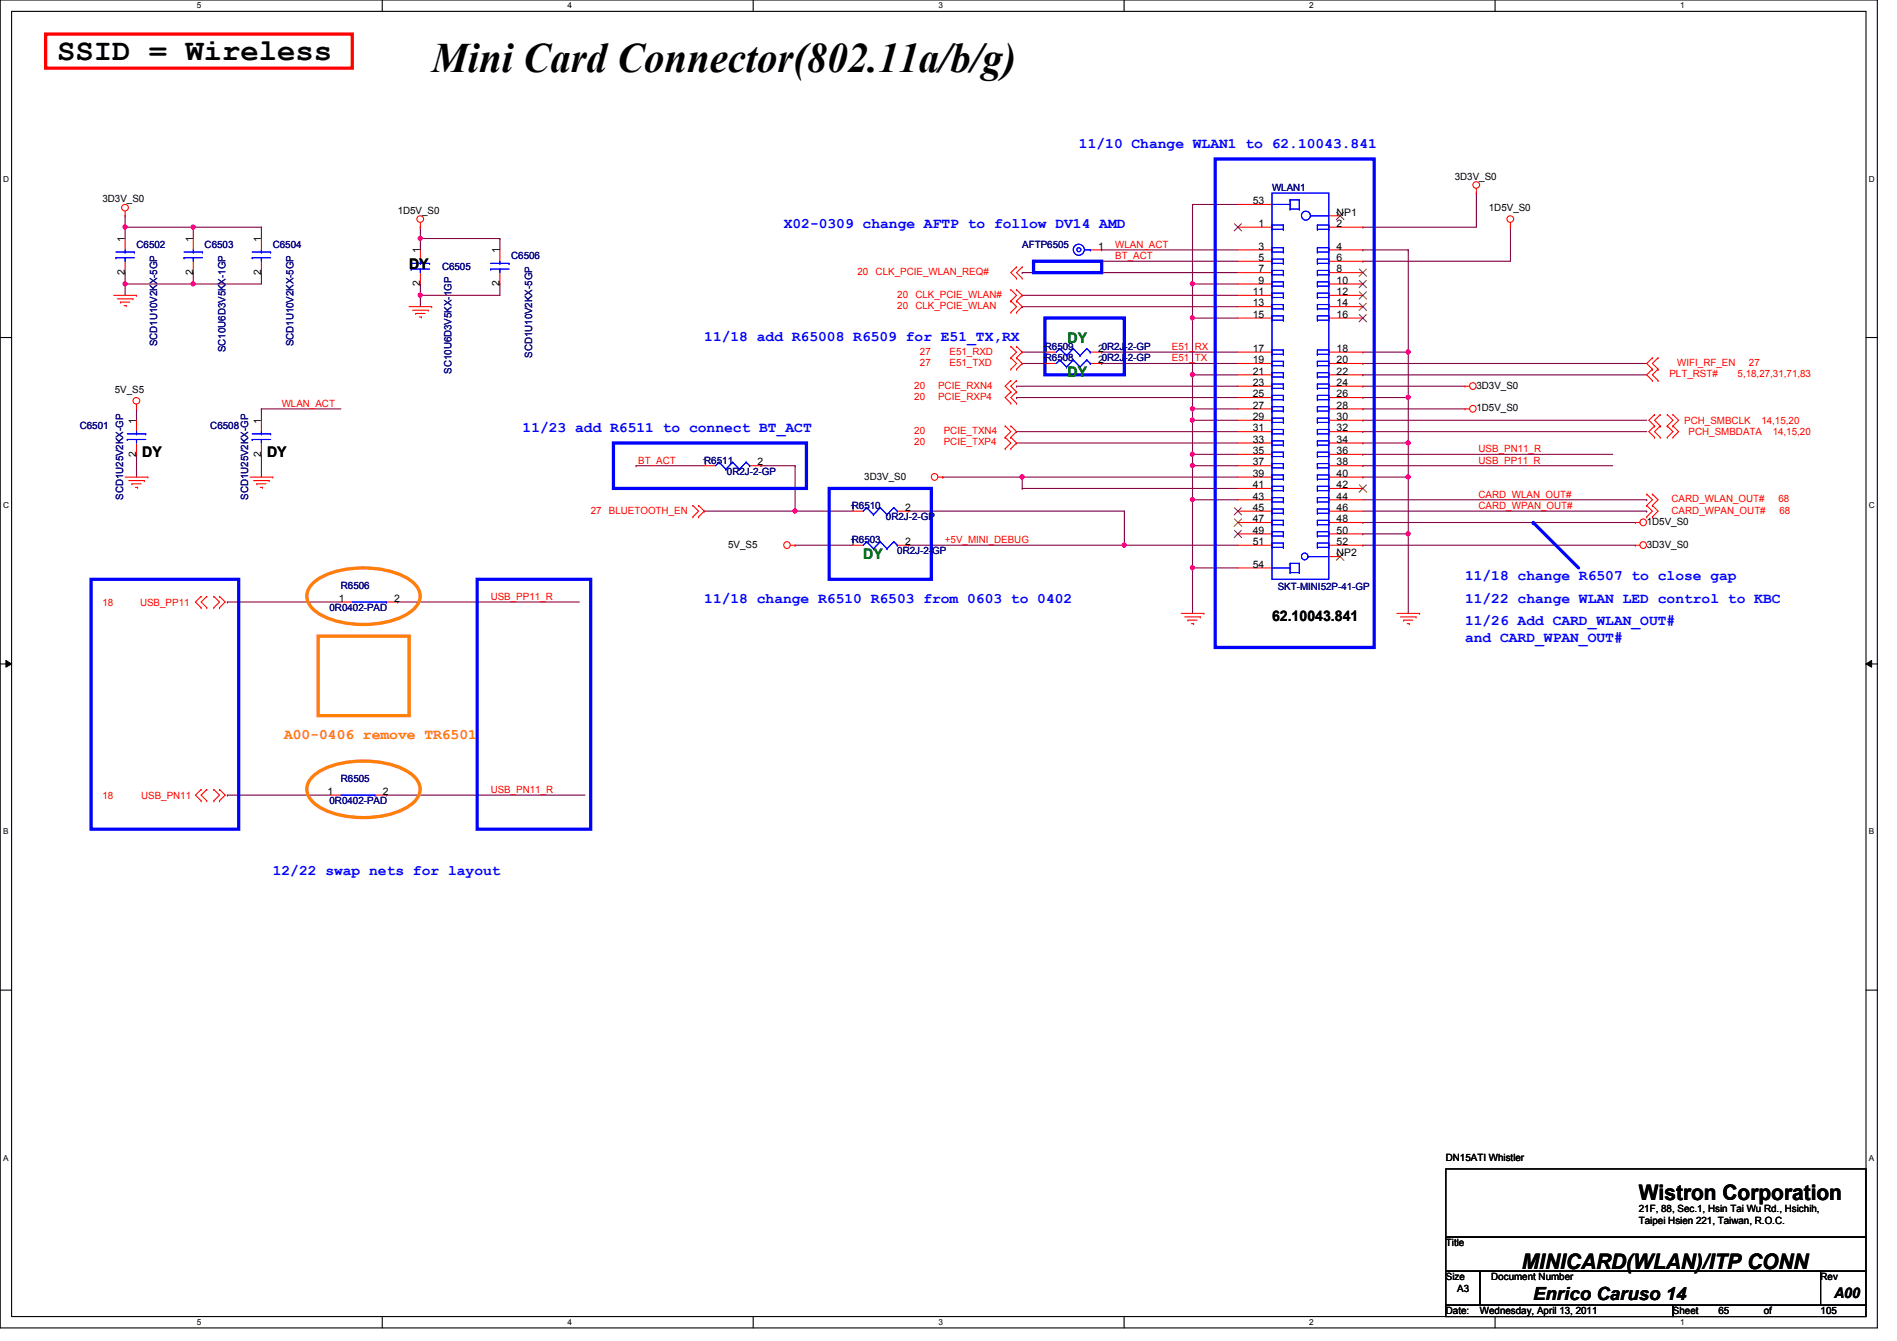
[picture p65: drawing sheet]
<svg xmlns="http://www.w3.org/2000/svg" width="297mm" height="210mm" viewBox="0 0 297 210" stroke-linecap="round" stroke-linejoin="round" font-family="sans-serif">
<defs><g id="words">
<text font-size="6.6" x="67.6" y="11.3">Mini Card Connector(802.11a/b/g)</text>
<text font-size="4.8" x="8.9" y="9.4">SSID = Wireless</text>
<g font-size="3.3">
<text x="256.6" y="187.9">Wistron Corporation</text>
<text x="238.3" y="198.6">MINICARD(WLAN)/ITP CONN</text>
</g>
<text font-size="2.8" x="240.1" y="203.5">Enrico Caruso 14</text>
<g font-size="2.3" fill="#00f">
<text x="168.9" y="23.2">11/10 Change WLAN1 to 62.10043.841</text>
<text x="122.7" y="35.6">X02-0309 change AFTP to follow DV14 AMD</text>
<text x="110.3" y="53.4">11/18 add R65008 R6509 for E51_TX,RX</text>
<text x="81.8" y="67.6">11/23 add R6511 to connect BT_ACT</text>
<text x="110.3" y="94.3">11/18 change R6510 R6503 from 0603 to 0402</text>
<text x="229.4" y="94.3">11/22 change WLAN LED control to KBC</text>
<text x="229.4" y="90.8">11/18 change R6507 to close gap</text>
<text x="229.4" y="97.9">11/26 Add CARD_WLAN_OUT#</text>
<text x="229.4" y="100.4">and CARD_WPAN_OUT#</text>
<text x="42.7" y="137">12/22 swap nets for layout</text>
</g>
<g font-size="2.3">
<text x="64" y="42.1">DY</text>
<text x="22.3" y="71.5">DY</text>
<text x="41.8" y="71.5">DY</text>
<text x="199.2" y="97.2">62.10043.841</text>
<text x="287.2" y="203.2">A00</text>
</g>
<g font-size="2.3" fill="#008000">
<text x="167.2" y="53.7">DY</text>
<text x="167.2" y="59">DY</text>
<text x="135.2" y="87.5">DY</text>
</g>
<text font-size="2.3" fill="#ff8000" x="44.5" y="115.7">A00-0406 remove TR6501</text>
<g font-size="1.6" fill="#000080">
<text x="199.2" y="29.9">WLAN1</text>
<text x="21.4" y="38.8">C6502</text>
<text x="32" y="38.8">C6503</text>
<text x="42.7" y="38.8">C6504</text>
<text x="80" y="40.6">C6506</text>
<text x="160.1" y="38.8">AFTP6505</text>
<text x="69.2" y="42.3">C6505</text>
<text x="24.6" y="54.2" transform="rotate(-90 24.6 54.2)">SCD1U10V2KX-5GP</text>
<text x="35.3" y="55.1" transform="rotate(-90 35.3 55.1)">SC10U6D3V5KX-1GP</text>
<text x="46" y="54.2" transform="rotate(-90 46 54.2)">SCD1U10V2KX-5GP</text>
<text x="70.7" y="58.5" transform="rotate(-90 70.7 58.5)">SC10U6D3V5KX-1GP</text>
<text x="83.3" y="56" transform="rotate(-90 83.3 56)">SCD1U10V2KX-5GP</text>
<text x="12.5" y="67.2">C6501</text>
<text x="32.9" y="67.2">C6508</text>
<text x="113.8" y="74.3">0R2J-2-GP</text>
<text x="19.3" y="78.2" transform="rotate(-90 19.3 78.2)">SCD1U25V2KX-GP</text>
<text x="38.9" y="78.2" transform="rotate(-90 38.9 78.2)">SCD1U25V2KX-GP</text>
<text x="138.7" y="81.4">0R2J-2-GP</text>
<text x="140.5" y="86.8">0R2J-2-GP</text>
<text x="51.6" y="95.7">0R0402-PAD</text>
<text x="53.4" y="92.1">R6506</text>
<text x="200.1" y="92.3">SKT-MINI52P-41-GP</text>
<text x="51.6" y="125.9">0R0402-PAD</text>
<text x="53.4" y="122.3">R6505</text>
</g>
<g font-size="1.6">
<text x="227.8" y="28.1">3D3V_S0</text>
<text x="16" y="31.7">3D3V_S0</text>
<text x="62.3" y="33.4">1D5V_S0</text>
<text x="196.2" y="32">53</text>
<text x="197.1" y="35.5">1</text>
<text x="209.3" y="35.5">2</text>
<text x="209.3" y="33.7">NP1</text>
<text x="233.1" y="33.1">1D5V_S0</text>
<text x="19.6" y="37.9" transform="rotate(-90 19.6 37.9)">1</text>
<text x="30.2" y="37.9" transform="rotate(-90 30.2 37.9)">1</text>
<text x="40.9" y="37.9" transform="rotate(-90 40.9 37.9)">1</text>
<text x="65.8" y="39.7" transform="rotate(-90 65.8 39.7)">1</text>
<text x="78.2" y="39.7" transform="rotate(-90 78.2 39.7)">1</text>
<text x="172" y="39.1">1</text>
<text x="197.1" y="39.1">3</text>
<text x="197.1" y="40.9">5</text>
<text x="209.3" y="39.1">4</text>
<text x="209.3" y="40.9">6</text>
<text x="19.6" y="43" transform="rotate(-90 19.6 43)">2</text>
<text x="30.2" y="43" transform="rotate(-90 30.2 43)">2</text>
<text x="40.9" y="43" transform="rotate(-90 40.9 43)">2</text>
<text x="65.8" y="44.8" transform="rotate(-90 65.8 44.8)">2</text>
<text x="78.2" y="44.8" transform="rotate(-90 78.2 44.8)">2</text>
<text x="196.2" y="46.2">11</text>
<text x="196.2" y="48">13</text>
<text x="197.1" y="42.6">7</text>
<text x="197.1" y="44.4">9</text>
<text x="209.3" y="42.6">8</text>
<text x="209.3" y="44.4">10</text>
<text x="209.3" y="46.2">12</text>
<text x="209.3" y="48">14</text>
<text x="196.2" y="49.7">15</text>
<text x="209.3" y="49.7">16</text>
<text x="163.3" y="56.9">1R6508</text>
<text x="163.3" y="55.1">1R6509</text>
<text x="172" y="56.9">20R2J-2-GP</text>
<text x="172" y="55.1">20R2J-2-GP</text>
<text x="196.2" y="55.1">17</text>
<text x="196.2" y="56.9">19</text>
<text x="196.2" y="58.6">21</text>
<text x="209.3" y="55.1">18</text>
<text x="209.3" y="56.9">20</text>
<text x="209.3" y="58.6">22</text>
<text x="18" y="61.6">5V_S5</text>
<text x="196.2" y="60.4">23</text>
<text x="196.2" y="62.2">25</text>
<text x="196.2" y="64">27</text>
<text x="196.2" y="65.7">29</text>
<text x="209.3" y="60.4">24</text>
<text x="209.3" y="62.2">26</text>
<text x="209.3" y="64">28</text>
<text x="209.3" y="65.7">30</text>
<text x="231.2" y="64.4">1D5V_S0</text>
<text x="231.2" y="60.8">3D3V_S0</text>
<text x="21.3" y="71.5" transform="rotate(-90 21.3 71.5)">2</text>
<text x="21.3" y="66.3" transform="rotate(-90 21.3 66.3)">1</text>
<text x="40.9" y="71.5" transform="rotate(-90 40.9 71.5)">2</text>
<text x="40.9" y="66.3" transform="rotate(-90 40.9 66.3)">1</text>
<text x="196.2" y="67.5">31</text>
<text x="196.2" y="69.3">33</text>
<text x="196.2" y="71.1">35</text>
<text x="209.3" y="67.5">32</text>
<text x="209.3" y="69.3">34</text>
<text x="209.3" y="71.1">36</text>
<text x="109.9" y="72.9">1R6511</text>
<text x="118.6" y="72.9">2</text>
<text x="135.3" y="75.1">3D3V_S0</text>
<text x="196.2" y="72.9">37</text>
<text x="196.2" y="74.6">39</text>
<text x="196.2" y="76.4">41</text>
<text x="209.3" y="72.9">38</text>
<text x="209.3" y="74.6">40</text>
<text x="209.3" y="76.4">42</text>
<text x="133.1" y="80">1R6510</text>
<text x="141.7" y="80">2</text>
<text x="196.2" y="78.2">43</text>
<text x="196.2" y="80">45</text>
<text x="196.2" y="81.7">47</text>
<text x="196.2" y="83.5">49</text>
<text x="209.3" y="78.2">44</text>
<text x="209.3" y="80">46</text>
<text x="209.3" y="81.7">48</text>
<text x="209.3" y="83.5">50</text>
<text x="257.8" y="82.2">1D5V_S0</text>
<text x="114" y="85.7">5V_S5</text>
<text x="133.1" y="85.3">1R6503</text>
<text x="141.7" y="85.3">2</text>
<text x="196.2" y="85.3">51</text>
<text x="196.2" y="88.9">54</text>
<text x="209.3" y="85.3">52</text>
<text x="209.3" y="87.1">NP2</text>
<text x="257.8" y="85.7">3D3V_S0</text>
<text x="53" y="94.2">1</text>
<text x="61.7" y="94.2">2</text>
<text x="51.3" y="124.4">1</text>
<text x="59.9" y="124.4">2</text>
<text x="226.4" y="181.7">DN15ATI Whistler</text>
<text x="256.6" y="189.7">21F, 88, Sec.1, Hsin Tai Wu Rd., Hsichih,</text>
<text x="256.6" y="191.6">Taipei Hsien 221, Taiwan, R.O.C.</text>
<text x="226.4" y="195.1">Title</text>
<text x="226.4" y="200.4">Size</text>
<text x="228.2" y="202.2">A3</text>
<text x="233.5" y="200.4">Document Number</text>
<text x="285.1" y="200.4">Rev</text>
<text x="226.4" y="205.7">Date:</text>
<text x="231.7" y="205.7">Wednesday, April 13, 2011</text>
<text x="262" y="205.7">Sheet</text>
<text x="269.1" y="205.7">65</text>
<text x="276.2" y="205.7">of</text>
<text x="285.1" y="205.7">105</text>
</g>
<g font-size="1.6" fill="#f00">
<text x="174.6" y="40.6">BT_ACT</text>
<text x="174.6" y="38.8">WLAN_ACT</text>
<text x="134.3" y="43.1">20</text>
<text x="137.1" y="43.1">CLK_PCIE_WLAN_REQ#</text>
<text x="140.5" y="46.6">20</text>
<text x="143.3" y="46.6">CLK_PCIE_WLAN#</text>
<text x="140.5" y="48.4">20</text>
<text x="143.3" y="48.4">CLK_PCIE_WLAN</text>
<text x="144.1" y="57.3">27</text>
<text x="144.1" y="55.5">27</text>
<text x="148.7" y="57.3">E51_TXD</text>
<text x="148.7" y="55.5">E51_RXD</text>
<text x="183.5" y="54.8">E51_RX</text>
<text x="183.5" y="56.6">E51_TX</text>
<text x="261.4" y="59.1">PLT_RST#</text>
<text x="262.6" y="57.3">WIFI_RF_EN</text>
<text x="272.1" y="59.1">5,18,27,31,71,83</text>
<text x="273.9" y="57.3">27</text>
<text x="44.1" y="63.7">WLAN_ACT</text>
<text x="143.2" y="60.8">20</text>
<text x="143.2" y="62.6">20</text>
<text x="146.9" y="60.8">PCIE_RXN4</text>
<text x="146.9" y="62.6">PCIE_RXP4</text>
<text x="143.2" y="67.9">20</text>
<text x="143.2" y="69.7">20</text>
<text x="147.8" y="67.9">PCIE_TXN4</text>
<text x="147.8" y="69.7">PCIE_TXP4</text>
<text x="231.5" y="70.8">USB_PN11_R</text>
<text x="263.7" y="66.3">PCH_SMBCLK</text>
<text x="264.4" y="68.1">PCH_SMBDATA</text>
<text x="275.8" y="66.3">14,15,20</text>
<text x="277.6" y="68.1">14,15,20</text>
<text x="99.9" y="72.6">BT_ACT</text>
<text x="231.5" y="72.6">USB_PP11_R</text>
<text x="231.5" y="77.9">CARD_WLAN_OUT#</text>
<text x="92.5" y="80.4">27</text>
<text x="95.3" y="80.4">BLUETOOTH_EN</text>
<text x="231.5" y="79.7">CARD_WPAN_OUT#</text>
<text x="261.7" y="78.6">CARD_WLAN_OUT#</text>
<text x="261.7" y="80.4">CARD_WPAN_OUT#</text>
<text x="278.5" y="78.6">68</text>
<text x="278.6" y="80.4">68</text>
<text x="148" y="85">+5V_MINI_DEBUG</text>
<text x="16" y="94.8">18</text>
<text x="21.9" y="94.8">USB_PP11</text>
<text x="76.8" y="93.9">USB_PP11_R</text>
<text x="16" y="125">18</text>
<text x="22.1" y="125">USB_PN11</text>
<text x="76.8" y="124.1">USB_PN11_R</text>
</g>
<g font-size="1.3">
<text x="30.8" y="1.3">5</text>
<text x="88.9" y="1.3">4</text>
<text x="146.9" y="1.3">3</text>
<text x="205" y="1.3">2</text>
<text x="263.1" y="1.3">1</text>
<text x=".5" y="28.4">D</text>
<text x="292.6" y="28.4">D</text>
<text x=".5" y="79.5">C</text>
<text x="292.6" y="79.5">C</text>
<text x=".5" y="130.6">B</text>
<text x="292.6" y="130.6">B</text>
<text x=".5" y="181.7">A</text>
<text x="292.6" y="181.7">A</text>
<text x="30.8" y="207.4">5</text>
<text x="88.9" y="207.4">4</text>
<text x="146.9" y="207.4">3</text>
<text x="205" y="207.4">2</text>
<text x="263.1" y="207.4">1</text>
</g>
</g></defs>
<path d="M0 0h294v207.9h-294zM1.8 1.8h290.4v204.3h-290.4z" fill="none" stroke="#000" stroke-width=".17"/>
<g fill="#fff">
<path d="M30.8 .2h.7v1.4h-.7z"/>
<path d="M30.8 206.2h.7v1.4h-.7z"/>
</g>
<path d="M59.9 0v1.8M59.9 206.1v1.8" fill="none" stroke="#000" stroke-width=".17"/>
<g fill="#fff">
<path d="M88.9 .2h.6v1.4h-.6z"/>
<path d="M88.9 206.2h.6v1.4h-.6z"/>
</g>
<path d="M117.9 0v1.8M117.9 206.1v1.8" fill="none" stroke="#000" stroke-width=".17"/>
<g fill="#fff">
<path d="M146.9 .2h.7v1.4h-.7z"/>
<path d="M146.9 206.2h.7v1.4h-.7z"/>
</g>
<path d="M176 0v1.8M176 206.1v1.8" fill="none" stroke="#000" stroke-width=".17"/>
<g fill="#fff">
<path d="M205 .2h.7v1.4h-.7z"/>
<path d="M205 206.2h.7v1.4h-.7z"/>
</g>
<path d="M234.1 0v1.8M234.1 206.1v1.8" fill="none" stroke="#000" stroke-width=".17"/>
<g fill="#fff">
<path d="M263.1 .2h.7v1.4h-.7z"/>
<path d="M263.1 206.2h.7v1.4h-.7z"/>
<path d="M.5 27.3h.9v1.4h-.9z"/>
<path d="M292.6 27.3h.9v1.4h-.9z"/>
<path d="M.5 78.4h.9v1.4h-.9z"/>
<path d="M292.6 78.4h.9v1.4h-.9z"/>
</g>
<path d="M0 52.8h1.8M292.2 52.8h1.8" fill="none" stroke="#000" stroke-width=".17"/>
<g fill="#fff">
<path d="M.5 129.5h.8v1.4h-.8z"/>
<path d="M292.6 129.5h.9v1.4h-.9z"/>
</g>
<path d="M0 103.9h1.8M292.2 103.9h1.8" fill="none" stroke="#000" stroke-width=".17"/>
<path d="M.9 103.4l.9 .5-.9 .5zM292.2 103.9l.9-.5v1z" fill="#000"/>
<path d="M.9 103.4l.9 .5-.9 .5zM292.2 103.9l.9-.5v1z" fill="none" stroke="#000" stroke-width=".16"/>
<g fill="#fff">
<path d="M.5 180.5h.8v1.4h-.8z"/>
<path d="M292.6 180.5h.9v1.4h-.9z"/>
</g>
<path d="M0 155h1.8M292.2 155h1.8" fill="none" stroke="#000" stroke-width=".17"/>
<path d="M19.6 35.6h.1M19.6 35.6h10.7M35.6 94.2h.1M35.6 94.2h17.8M62.3 94.2h.1M62.3 94.2h28.4M35.6 124.5h.1M35.6 124.5h16M60.5 124.5h.1M60.5 124.5h31.1" fill="none" stroke="#800040" stroke-width=".17"/>
<circle cx="19.6" cy="35.5" r=".32" fill="#f0f"/>
<circle cx="19.6" cy="35.5" r=".32" fill="none" stroke="#f0f" stroke-width=".17"/>
<g fill="none" stroke="#800040" stroke-width=".17">
<path d="M19.6 33.8h.1M19.6 35.6h.1M19.6 33.8v3.5M30.3 35.6h.1M30.3 35.6v1.7M30.3 35.6h10.6M40.9 35.6h.1M40.9 35.6v1.7M19.6 44.4h.1M19.6 44.4v1.8M40.9 42.7h.1M40.9 42.7v1.7"/>
<path d="M21.4 64h.1M21.4 71.1h.1M21.4 64v1.8M21.4 71.1v3.6M40.9 64h.1M40.9 71.1h.1M40.9 64v1.8M40.9 71.1v3.6M40.9 64h12.5"/>
</g>
<circle cx="30.2" cy="35.5" r=".32" fill="#f0f"/>
<circle cx="30.2" cy="35.5" r=".32" fill="none" stroke="#f0f" stroke-width=".17"/>
<path d="M30.3 42.7h.1M30.3 44.4h.1M30.3 42.7v1.7M30.3 44.4h10.6" fill="none" stroke="#800040" stroke-width=".17"/>
<circle cx="30.2" cy="44.4" r=".32" fill="#f0f"/>
<circle cx="30.2" cy="44.4" r=".32" fill="none" stroke="#f0f" stroke-width=".17"/>
<path d="M19.6 44.4h.1M19.6 44.4h10.7" fill="none" stroke="#800040" stroke-width=".17"/>
<circle cx="19.6" cy="44.4" r=".32" fill="#f0f"/>
<circle cx="19.6" cy="44.4" r=".32" fill="none" stroke="#f0f" stroke-width=".17"/>
<path d="M65.8 35.6h.1M65.8 37.3h.1M65.8 35.6v1.7M65.8 37.3h12.5M19.6 42.7h.1M19.6 42.7v1.7M65.8 44.4h.1M65.8 46.2h.1M65.8 44.4v1.8M65.8 46.2h12.5" fill="none" stroke="#800040" stroke-width=".17"/>
<circle cx="65.8" cy="46.2" r=".32" fill="#f0f"/>
<circle cx="65.8" cy="46.2" r=".32" fill="none" stroke="#f0f" stroke-width=".17"/>
<path d="M65.8 37.3h.1M65.8 37.3v1.8M78.3 37.3h.1M78.3 37.3v1.8" fill="none" stroke="#800040" stroke-width=".17"/>
<circle cx="65.8" cy="37.3" r=".32" fill="#f0f"/>
<circle cx="65.8" cy="37.3" r=".32" fill="none" stroke="#f0f" stroke-width=".17"/>
<g fill="none" stroke="#800040" stroke-width=".17">
<path d="M172.5 39.1h.1M172.5 39.1h21.3M65.8 46.2h.1M65.8 46.2v1.8M78.3 44.4h.1M78.3 44.4v1.8M160.1 42.7h.1M160.1 48h.1M160.1 46.2h.1M160.1 42.7h33.7M160.1 48h33.7M160.1 46.2h33.7"/>
<path d="M172.5 40.9h.1M172.5 40.9h21.3M159.2 60.5h.1M159.2 62.2h.1M159.2 67.6h.1M159.2 69.3h.1M159.2 60.5h34.6M159.2 62.2h34.6M159.2 67.6h34.6M159.2 69.3h34.6M160.1 74.7h.1M160.1 74.7v1.8"/>
</g>
<circle cx="160" cy="74.6" r=".32" fill="#f0f"/>
<circle cx="160" cy="74.6" r=".32" fill="none" stroke="#f0f" stroke-width=".17"/>
<path d="M147.6 74.7h.1M147.6 74.7h46.2M160.1 76.5h.1M160.1 74.7h.1M160.1 76.5h33.7M124.5 85.3h.1M124.5 85.3h8.9M176.1 85.3h.1M176.1 85.3h17.7" fill="none" stroke="#800040" stroke-width=".17"/>
<circle cx="176" cy="85.3" r=".32" fill="#f0f"/>
<circle cx="176" cy="85.3" r=".32" fill="none" stroke="#f0f" stroke-width=".17"/>
<path d="M186.7 32h.1M186.7 32h7.1M124.5 80h.1M124.5 80h8.9M142.3 80h.1M142.3 85.3h.1M142.3 80h33.8M176.1 80h.1M176.1 80v5.3h-33.8M186.7 88.9h.1M186.7 88.9v7.1" fill="none" stroke="#800040" stroke-width=".17"/>
<circle cx="186.7" cy="88.9" r=".32" fill="#f0f"/>
<circle cx="186.7" cy="88.9" r=".32" fill="none" stroke="#f0f" stroke-width=".17"/>
<path d="M186.7 32h.1M186.7 32v17.8M186.7 44.4h.1M186.7 49.8h.1M186.7 44.4h7.1M186.7 49.8h7.1" fill="none" stroke="#800040" stroke-width=".17"/>
<circle cx="186.7" cy="44.4" r=".32" fill="#f0f"/>
<circle cx="186.7" cy="44.4" r=".32" fill="none" stroke="#f0f" stroke-width=".17"/>
<path d="M186.7 58.7h.1M186.7 49.8h.1M186.7 58.7h7.1M186.7 49.8v8.9" fill="none" stroke="#800040" stroke-width=".17"/>
<circle cx="186.7" cy="49.8" r=".32" fill="#f0f"/>
<circle cx="186.7" cy="49.8" r=".32" fill="none" stroke="#f0f" stroke-width=".17"/>
<path d="M186.7 58.7h.1M186.7 58.7v5.3M186.7 64h.1M186.7 64h7.1" fill="none" stroke="#800040" stroke-width=".17"/>
<circle cx="186.7" cy="58.6" r=".32" fill="#f0f"/>
<circle cx="186.7" cy="58.6" r=".32" fill="none" stroke="#f0f" stroke-width=".17"/>
<path d="M186.7 65.8h.1M186.7 64h.1M186.7 65.8h7.1M186.7 64v1.8" fill="none" stroke="#800040" stroke-width=".17"/>
<circle cx="186.7" cy="64" r=".32" fill="#f0f"/>
<circle cx="186.7" cy="64" r=".32" fill="none" stroke="#f0f" stroke-width=".17"/>
<path d="M186.7 71.1h.1M186.7 65.8h.1M186.7 71.1h7.1M186.7 65.8v5.3" fill="none" stroke="#800040" stroke-width=".17"/>
<circle cx="186.7" cy="65.8" r=".32" fill="#f0f"/>
<circle cx="186.7" cy="65.8" r=".32" fill="none" stroke="#f0f" stroke-width=".17"/>
<path d="M186.7 72.9h.1M186.7 71.1h.1M186.7 72.9h7.1M186.7 71.1v1.8" fill="none" stroke="#800040" stroke-width=".17"/>
<circle cx="186.7" cy="71.1" r=".32" fill="#f0f"/>
<circle cx="186.7" cy="71.1" r=".32" fill="none" stroke="#f0f" stroke-width=".17"/>
<path d="M186.7 78.2h.1M186.7 72.9h.1M186.7 78.2h7.1M186.7 72.9v5.3" fill="none" stroke="#800040" stroke-width=".17"/>
<circle cx="186.7" cy="72.9" r=".32" fill="#f0f"/>
<circle cx="186.7" cy="72.9" r=".32" fill="none" stroke="#f0f" stroke-width=".17"/>
<path d="M186.7 78.2h.1M186.7 78.2v10.7M186.7 88.9h.1M186.7 88.9h7.1" fill="none" stroke="#800040" stroke-width=".17"/>
<circle cx="186.7" cy="78.2" r=".32" fill="#f0f"/>
<circle cx="186.7" cy="78.2" r=".32" fill="none" stroke="#f0f" stroke-width=".17"/>
<g fill="none" stroke="#800040" stroke-width=".17">
<path d="M213.4 35.6h.1M213.4 39.1h.1M213.4 39.1h7.1M220.5 39.1h.1M220.5 39.1v23.1M231.2 30.2h.1M231.2 30.2v5.4h-17.8M236.5 35.6h.1M236.5 35.6v5.3h-23.1M213.4 40.9h.1M213.4 56.9h.1M213.4 58.7h.1"/>
<path d="M213.4 55.1h.1M213.4 56.9h44.4M213.4 58.7h44.4M213.4 55.1h7.1M220.5 55.1h.1M213.4 60.5h.1M213.4 64h.1M213.4 65.8h.1M213.4 67.6h.1M213.4 71.1h.1M213.4 72.9h.1M213.4 60.5h16"/>
<path d="M213.4 64h16M213.4 65.8h44.4M213.4 67.6h44.4M213.4 71.1h39.1M213.4 72.9h39.1M213.4 81.8h.1M213.4 85.3h.1M213.4 81.8h42.7M213.4 85.3h42.7"/>
</g>
<circle cx="220.5" cy="55.1" r=".32" fill="#f0f"/>
<circle cx="220.5" cy="55.1" r=".32" fill="none" stroke="#f0f" stroke-width=".17"/>
<path d="M213.4 62.2h.1M213.4 62.2h7.1M220.5 62.2h.1M220.5 62.2v7.1" fill="none" stroke="#800040" stroke-width=".17"/>
<circle cx="220.5" cy="62.2" r=".32" fill="#f0f"/>
<circle cx="220.5" cy="62.2" r=".32" fill="none" stroke="#f0f" stroke-width=".17"/>
<path d="M213.4 69.3h.1M213.4 69.3h7.1M220.5 69.3h.1M220.5 69.3v5.4" fill="none" stroke="#800040" stroke-width=".17"/>
<circle cx="220.5" cy="69.3" r=".32" fill="#f0f"/>
<circle cx="220.5" cy="69.3" r=".32" fill="none" stroke="#f0f" stroke-width=".17"/>
<path d="M213.4 74.7h.1M213.4 74.7h7.1M220.5 83.6h.1M220.5 83.6v12.4" fill="none" stroke="#800040" stroke-width=".17"/>
<circle cx="220.5" cy="83.5" r=".32" fill="#f0f"/>
<circle cx="220.5" cy="83.5" r=".32" fill="none" stroke="#f0f" stroke-width=".17"/>
<path d="M220.5 74.7h.1M220.5 74.7v8.9h-7.1M213.4 83.6h.1" fill="none" stroke="#800040" stroke-width=".17"/>
<circle cx="220.5" cy="74.6" r=".32" fill="#f0f"/>
<circle cx="220.5" cy="74.6" r=".32" fill="none" stroke="#f0f" stroke-width=".17"/>
<path d="M160.1 55.1h.1M160.1 56.9h.1M160.1 55.1h3.5M160.1 56.9h3.5M172.5 55.1h.1M172.5 56.9h.1M172.5 55.1h21.3M172.5 56.9h21.3M119.2 72.9h.1M119.2 72.9h5.3M124.5 72.9h.1M124.5 72.9v7.1" fill="none" stroke="#800040" stroke-width=".17"/>
<circle cx="124.5" cy="80" r=".32" fill="#f0f"/>
<circle cx="124.5" cy="80" r=".32" fill="none" stroke="#f0f" stroke-width=".17"/>
<path d="M99.6 72.9h.1M99.6 72.9h10.7M213.4 78.2h44.4M257.8 78.2h.1M110.3 80h.1M110.3 80h14.2M213.4 80h44.4M257.8 80h.1" fill="none" stroke="#800040" stroke-width=".17"/>
<g fill="none" stroke="#f00" stroke-width=".17">
<path d="M19.6 33.8h.1M19.6 33.1v.7M65.8 35.6h.1M65.8 34.8v.8M231.2 30.2h.1M231.2 29.5v.7M236.5 35.6h.1M236.5 34.8v.8M17.8 46.2h3.6M18.4 46.8h2.4M18.9 47.3h.1M18.9 47.3h1.4"/>
<path d="M19.4 47.8h.4M19.8 47.8h.1M20.8 46.8h.1M21.4 46.2h.1M64 48h3.6M64.6 48.6h2.5M65.1 49.1h.1M65.1 49.1h1.4M65.7 49.6h.3M66 49.6h.1M67.1 48.6h.1M67.6 48h.1"/>
<path d="M158.3 47.1h.1M158.3 48.9h.1M158.3 45.3h.1M158.3 56h.1M158.3 57.8h.1M158.3 54.2h.1M158.3 59.6h.1M158.3 47.1l.9 .9-.9 .9M158.3 45.3l.9 .9-.9 .9M158.3 56l.9 .9-.9 .9M158.3 54.2l.9 .9-.9 .9M158.3 59.6l-.9 .9 .9 .8"/>
<path d="M159.2 43.6h.1M159.2 41.8h.1M159.2 48.9h.1M159.2 47.1h.1M159.2 45.3h.1M159.2 57.8h.1M159.2 56h.1M159.2 54.2h.1M159.2 59.6h.1M159.2 41.8l-.9 .9 .9 .9M159.2 47.1l.9 .9-.9 .9M159.2 45.3l.9 .9-.9 .9"/>
<path d="M159.2 56l.9 .9-.9 .9M159.2 54.2l.9 .9-.9 .9M159.2 59.6l-.9 .9 .9 .8M160.1 43.6h.1M160.1 41.8h.1M160.1 41.8l-.9 .9 .9 .9M258.7 59.6h.1M258.7 57.8h.1M258.7 56h.1M258.7 57.8l-.9 .9 .9 .9M258.7 56l-.9 .9 .9 .9M259.6 57.8h.1"/>
<path d="M259.6 59.6h.1M259.6 56h.1M259.6 57.8l-.9 .9 .9 .9M259.6 56l-.9 .9 .9 .9M19.6 74.7h3.6M20.1 75.2h2.5M20.7 75.7h.1M20.7 75.7h1.4M21.2 76.3h.3M21.4 64h.1M21.4 63.3v.7M21.5 76.3h.1"/>
<path d="M22.6 75.2h.1M23.2 74.7h.1M39.2 74.7h3.5M39.7 75.2h2.5M40.2 75.7h.1M40.2 75.7h1.5M40.8 76.3h.3M41.1 76.3h.1M42.2 75.2h.1M42.7 74.7h.1M108.5 79.1h.1M108.5 79.1l.9 .9-.9 .9"/>
<path d="M109.4 79.1h.1M109.4 79.1l.9 .9-.9 .9M146.9 74.7h.7M147.6 74.7h.1M157.4 66.7h.1M157.4 68.5h.1M157.4 70.2h.1M157.4 66.7l.9 .9-.9 .9M157.4 68.5l.9 .8-.9 .9M158.3 61.3h.1M158.3 63.1h.1M158.3 68.5h.1"/>
<path d="M158.3 66.7h.1M158.3 70.2h.1M158.3 61.3l-.9 .9 .9 .9M158.3 66.7l.9 .9-.9 .9M158.3 68.5l.9 .8-.9 .9M159.2 61.3h.1M159.2 63.1h.1M159.2 61.3l-.9 .9 .9 .9M229.4 64h.1M229.4 60.5h.1M229.4 64h.7M229.4 60.5h.7"/>
<path d="M257.8 79.1h.1M257.8 77.3h.1M257.8 77.3l.9 .9-.9 .9M257.8 79.1l.9 .9-.9 .9M258.7 79.1h.1M258.7 77.3h.1M258.7 77.3l.9 .9-.9 .9M258.7 79.1l.9 .9-.9 .9M259.1 66.7h.1M259.1 64.9h.1M259.1 68.5h.1M259.1 64.9l-.9 .9 .9 .9"/>
<path d="M259.1 66.7l-.9 .9 .9 .9M260 64.9h.1M260 66.7h.1M260 68.5h.1M260 64.9l-.9 .9 .9 .9M260 66.7l-.9 .9 .9 .9M261.1 66.7h.1M261.1 64.9h.1M261.1 68.5h.1M261.1 64.9l.9 .9-.9 .9M261.1 66.7l.9 .9-.9 .9M262 66.7h.1"/>
<path d="M262 64.9h.1M262 68.5h.1M262 64.9l.8 .9-.8 .9M262 66.7l.8 .9-.8 .9M31.5 95.1h.1M31.5 93.3h.1M31.5 93.3l-.9 .9 .9 .9M32.4 93.3h.1M32.4 95.1h.1M32.4 93.3l-.9 .9 .9 .9M33.5 95.1h.1M33.5 93.3h.1"/>
<path d="M33.5 93.3l.9 .9-.9 .9M34.4 95.1h.1M34.4 93.3h.1M34.4 93.3l.9 .9-.9 .9M108.5 80.9h.1M109.4 80.9h.1M123.8 85.3h.7M124.5 85.3h.1M185 96h3.5M185.5 96.6h2.5M186 97.1h.1M186 97.1h1.4"/>
<path d="M186.6 97.6h.3M186.9 97.6h.1M188 96.6h.1M188.5 96h.1M218.7 96h3.6M219.3 96.6h2.4M219.8 97.1h.1M219.8 97.1h1.4M220.3 97.6h.4M220.7 97.6h.1M221.7 96.6h.1M222.3 96h.1"/>
<path d="M256.1 81.8h.1M256.1 85.3h.1M256.1 85.3h.7M256.1 81.8h.7M257.8 80.9h.1M258.7 80.9h.1M31.5 125.3h.1M31.5 123.6h.1M31.5 123.6l-.9 .9 .9 .8M32.4 123.6h.1M32.4 125.3h.1M32.4 123.6l-.9 .9 .9 .8"/>
<path d="M33.5 125.3h.1M33.5 123.6h.1M33.5 123.6l.9 .9-.9 .8M34.4 125.3h.1M34.4 123.6h.1M34.4 123.6l.9 .9-.9 .8"/>
<circle cx="19.6" cy="32.5" r=".52"/>
<circle cx="65.8" cy="34.3" r=".52"/>
<circle cx="231.2" cy="29" r=".52"/>
<circle cx="236.5" cy="34.3" r=".52"/>
<circle cx="21.4" cy="62.7" r=".52"/>
<circle cx="146.3" cy="74.6" r=".52"/>
<circle cx="230.6" cy="60.4" r=".52"/>
<circle cx="230.6" cy="64" r=".52"/>
<circle cx="123.2" cy="85.3" r=".52"/>
<circle cx="257.3" cy="81.8" r=".52"/>
<circle cx="257.3" cy="85.3" r=".52"/>
</g>
<path d="M226.4 183h65.8v10.6h-65.8zM226.4 193.6h65.8v5.4h-65.8zM226.4 199h5.3v5.3h-5.3zM231.7 199h53.4v5.3h-53.4zM285.1 199h7.1v5.3h-7.1zM226.4 204.3h35.6v1.8h-35.6zM262 204.3h30.2v1.8h-30.2z" fill="none" stroke="#000" stroke-width=".17"/>
<path d="M7.2 5.3h48v5.4h-48z" fill="none" stroke="#f00" stroke-width=".51"/>
<path d="M190.3 24.9h24.9v76.4h-24.9zM129.8 76.5h16v14.2h-16zM240.1 81.8l7.1 7.1" fill="none" stroke="#00f" stroke-width=".51"/>
<circle cx="240.1" cy="81.8" r=".25" fill="#00f"/>
<path d="M161.8 40.9h10.7v1.8h-10.7zM163.6 49.8h12.5v8.9h-12.5zM96.1 69.3h30.2v7.2h-30.2zM14.3 90.7h23.1v39.1h-23.1zM74.7 90.7h17.8v39.1h-17.8z" fill="none" stroke="#00f" stroke-width=".51"/>
<path d="M48.9 91.4a10.2 10.2 0 0 1 6.7-2.5 13.7 13.7 0 0 1 8.8 2 2.75 2.75 0 0 1 0 4.8 13.9 13.9 0 0 1-10.1 1.9 9.5 9.5 0 0 1-5.4-2.4 2.55 2.55 0 0 1 0-3.8zM49.8 99.6h14.2v12.4h-14.2zM48.9 121.7a10.2 10.2 0 0 1 6.7-2.5 13.7 13.7 0 0 1 8.8 1.9 2.75 2.75 0 0 1 0 4.8 13.9 13.9 0 0 1-10.1 1.9 9.5 9.5 0 0 1-5.4-2.4 2.55 2.55 0 0 1 0-3.7z" fill="none" stroke="#ff8000" stroke-width=".51"/>
<g fill="none" stroke="#f00" stroke-width=".17">
<path d="M19.6 37.3v1.8M30.3 37.3v1.8M40.9 37.3v1.8M65.8 39.1v1.8M78.3 39.1v1.8M170.7 39.1h1.8M193.8 39.1h5.4M193.8 35.6h5.4M193.8 32h5.4M208.1 39.1h5.3M208.1 35.6h5.3M208.1 33.8h1.7"/>
<path d="M19.6 40.9v1.8M30.3 40.9v1.8M40.9 40.9v1.8M65.8 42.7v1.7M78.3 42.7v1.7M163.6 56.9h1.8M163.6 55.1h1.8M170.7 56.9h1.8M170.7 55.1h1.8M193.8 56.9h5.4M193.8 55.1h5.4M193.8 40.9h5.4"/>
<path d="M193.8 42.7h5.4M193.8 44.4h5.4M193.8 46.2h5.4M193.8 48h5.4M193.8 49.8h5.4M193.8 58.7h5.4M208.1 56.9h5.3M208.1 55.1h5.3M208.1 40.9h5.3M208.1 42.7h5.3M208.1 44.4h5.3M208.1 46.2h5.3"/>
<path d="M208.1 48h5.3M208.1 49.8h5.3M208.1 58.7h5.3M21.4 65.8v1.8M21.4 69.3v1.8M40.9 65.8v1.8M40.9 69.3v1.8M110.3 72.9h1.8M117.4 72.9h1.8M193.8 72.9h5.4M193.8 60.5h5.4M193.8 62.2h5.4"/>
<path d="M193.8 64h5.4M193.8 65.8h5.4M193.8 67.6h5.4M193.8 69.3h5.4M193.8 71.1h5.4M193.8 74.7h5.4M193.8 76.5h5.4M193.8 78.2h5.4M208.1 72.9h5.3M208.1 60.5h5.3M208.1 62.2h5.3M208.1 64h5.3"/>
<path d="M208.1 65.8h5.3M208.1 67.6h5.3M208.1 69.3h5.3M208.1 71.1h5.3M208.1 74.7h5.3M208.1 76.5h5.3M208.1 78.2h5.3M53.4 94.2h1.8M60.5 94.2h1.8M133.4 80h1.8M133.4 85.3h1.8M140.5 80h1.8"/>
<path d="M140.5 85.3h1.8M193.8 80h5.4M193.8 85.3h5.4M193.8 81.8h5.4M193.8 83.6h5.4M193.8 88.9h5.4M208.1 80h5.3M208.1 85.3h5.3M208.1 81.8h5.3M208.1 83.6h5.3M208.1 87.1h1.7M51.6 124.5h1.8"/>
<path d="M58.7 124.5h1.8"/>
</g>
<g fill="none" stroke="#00f" stroke-width=".17">
<path d="M18.2 39.5h2.8M19.6 39.5h.1M19.6 39.1v.4M21 39.5h.1M28.8 39.5h2.9M30.3 39.5h.1M30.3 39.1v.4M31.7 39.5h.1M39.5 39.5h2.9M40.9 39.5h.1M40.9 39.1v.4M42.4 39.5h.1"/>
<path d="M169.8 39.1h.9M170.7 39.1h.1M199.2 30.2h8.9v60.5h-8.9zM199.2 35.9h.1M199.2 35.2h.1M199.2 39.5h.1M199.2 38.8h.1M199.2 39.5h1.8M199.2 35.2h1.8M199.2 35.9h1.8M199.2 35.2v.7M199.2 38.8v.7"/>
<path d="M199.2 38.8h1.8M199.2 32h2.8M201 35.2h.1M201 35.9h.1M201 38.8h.1M201 39.5h.1M201 35.2v.7M201 38.8v.7M202 32.7h.1M202 31.3h.1M202 32h.1M202 31.3h1.5"/>
<path d="M202 32.7h1.5M202 31.3v1.4M203.5 31.3h.1M203.5 32.7h.1M203.5 31.3v1.4M205.2 33.8h.1M205.2 33.8h2.9M206.3 35.9h.1M206.3 35.2h.1M206.3 39.5h.1M206.3 38.8h.1M206.3 39.5h1.8"/>
<path d="M206.3 35.2h1.8M206.3 35.9h1.8M206.3 38.8h1.8M206.3 35.2v.7M206.3 38.8v.7M208.1 35.2h.1M208.1 35.9h.1M208.1 38.8h.1M208.1 39.5h.1M208.1 35.2v.7M208.1 38.8v.7M18.2 40.3h.1"/>
<path d="M18.2 40.3h2.8M19.6 40.3h.1M19.6 40.3v.6M28.8 40.3h.1M28.8 40.3h2.9M30.3 40.3h.1M30.3 40.3v.6M39.5 40.3h.1M39.5 40.3h2.9M40.9 40.3h.1M40.9 40.3v.6M64.4 42.1h.1"/>
<path d="M64.4 41.2h2.9M64.4 42.1h2.9M65.8 41.2h.1M65.8 42.1h.1M65.8 40.9v.3M65.8 42.1v.6M67.3 41.2h.1M76.8 42.1h.1M76.8 41.2h2.9M76.8 42.1h2.9M78.3 41.2h.1M78.3 42.1h.1"/>
<path d="M78.3 40.9v.3M78.3 42.1v.6M79.7 41.2h.1M165.9 56.3h.1M165.9 54.6h.1M165.9 56.3l-.5 .6M165.9 56.3l1.1 1.1M165.9 54.6l-.5 .5M165.9 54.6l1.1 1.1M167 57.4h.1M167 55.7h.1M168.1 56.3h.1"/>
<path d="M168.1 54.6h.1M168.1 56.3l-1.1 1.1M168.1 56.3l1 1.1M168.1 54.6l-1.1 1.1M168.1 54.6l1 1.1M169.1 57.4h.1M169.1 55.7h.1M170.2 56.3h.1M170.2 54.6h.1M170.2 56.3l-1.1 1.1M170.2 56.3l.5 .6M170.2 54.6l-1.1 1.1"/>
<path d="M170.2 54.6l.5 .5M170.7 56.9h.1M170.7 55.1h.1M199.2 41.2h.1M199.2 40.6h.1M199.2 43h.1M199.2 42.3h.1M199.2 44.8h.1M199.2 44.1h.1M199.2 46.6h.1M199.2 45.9h.1M199.2 48.3h.1"/>
<path d="M199.2 47.7h.1M199.2 50.1h.1M199.2 49.4h.1M199.2 55.5h.1M199.2 57.2h.1M199.2 56.6h.1M199.2 59h.1M199.2 58.3h.1M199.2 41.2h1.8M199.2 40.6v.6M199.2 42.3v.7M199.2 44.1v.7"/>
<path d="M199.2 45.9v.7M199.2 47.7v.6M199.2 49.4v.7M199.2 56.6v.6M199.2 58.3v.7M199.2 40.6h1.8M199.2 42.3h1.8M199.2 43h1.8M199.2 44.1h1.8M199.2 44.8h1.8M199.2 45.9h1.8M199.2 46.6h1.8"/>
<path d="M199.2 47.7h1.8M199.2 48.3h1.8M199.2 49.4h1.8M199.2 50.1h1.8M199.2 55.5h1.8M199.2 56.6h1.8M199.2 57.2h1.8M199.2 58.3h1.8M199.2 59h1.8M201 40.6h.1M201 41.2h.1M201 42.3h.1"/>
<path d="M201 43h.1M201 44.1h.1M201 44.8h.1M201 45.9h.1M201 46.6h.1M201 47.7h.1M201 48.3h.1M201 49.4h.1M201 50.1h.1M201 54.8h.1M201 55.5h.1M201 56.6h.1"/>
<path d="M201 57.2h.1M201 58.3h.1M201 59h.1M201 40.6v.6M201 42.3v.7M201 44.1v.7M201 45.9v.7M201 47.7v.6M201 49.4v.7M201 54.8v.7M201 56.6v.6M201 58.3v.7"/>
<path d="M201 54.8h-1.8v.7M206.3 55.5h.1M206.3 41.2h.1M206.3 40.6h.1M206.3 43h.1M206.3 42.3h.1M206.3 44.8h.1M206.3 44.1h.1M206.3 46.6h.1M206.3 45.9h.1M206.3 48.3h.1M206.3 47.7h.1"/>
<path d="M206.3 50.1h.1M206.3 49.4h.1M206.3 57.2h.1M206.3 56.6h.1M206.3 59h.1M206.3 58.3h.1M206.3 41.2h1.8M206.3 40.6h1.8M206.3 42.3h1.8M206.3 43h1.8M206.3 44.1h1.8M206.3 44.8h1.8"/>
<path d="M206.3 45.9h1.8M206.3 46.6h1.8M206.3 47.7h1.8M206.3 48.3h1.8M206.3 49.4h1.8M206.3 50.1h1.8M206.3 55.5h1.8M206.3 56.6h1.8M206.3 57.2h1.8M206.3 58.3h1.8M206.3 59h1.8M206.3 40.6v.6"/>
<path d="M206.3 42.3v.7M206.3 44.1v.7M206.3 45.9v.7M206.3 47.7v.6M206.3 49.4v.7M206.3 56.6v.6M206.3 58.3v.7M208.1 40.6h.1M208.1 41.2h.1M208.1 42.3h.1M208.1 43h.1M208.1 44.1h.1"/>
<path d="M208.1 44.8h.1M208.1 45.9h.1M208.1 46.6h.1M208.1 47.7h.1M208.1 48.3h.1M208.1 49.4h.1M208.1 50.1h.1M208.1 54.8h.1M208.1 55.5h.1M208.1 56.6h.1M208.1 57.2h.1M208.1 58.3h.1"/>
<path d="M208.1 59h.1M208.1 54.8h-1.8v.7M208.1 40.6v.6M208.1 42.3v.7M208.1 44.1v.7M208.1 45.9v.7M208.1 47.7v.6M208.1 49.4v.7M208.1 54.8v.7M208.1 56.6v.6M208.1 58.3v.7M19.9 68.8h.1"/>
<path d="M19.9 67.9h2.9M19.9 68.8h2.9M21.4 67.9h.1M21.4 68.8h.1M21.4 67.6v.3M21.4 68.8v.5M22.8 67.9h.1M39.5 68.8h.1M39.5 67.9h2.9M39.5 68.8h2.9M40.9 67.9h.1M40.9 68.8h.1"/>
<path d="M40.9 67.6v.3M40.9 68.8v.5M42.4 67.9h.1M112.6 72.3h.1M112.6 72.3l-.5 .6M112.6 72.3l1.1 1.1M113.7 73.4h.1M114.7 72.3h.1M114.7 72.3l-1 1.1M114.7 72.3l1.1 1.1M115.8 73.4h.1M116.8 72.3h.1"/>
<path d="M116.8 72.3l-1 1.1M116.8 72.3l.6 .6M117.4 72.9h.1M135.7 79.5h.1M135.7 79.5l-.5 .5M135.7 79.5l1.1 1.1M137.8 79.5h.1M137.8 79.5l-1 1.1M137.8 79.5l1.1 1.1M140 79.5h.1M140 79.5l-1.1 1.1M140 79.5l.5 .5"/>
<path d="M199.2 60.8h.1M199.2 60.1h.1M199.2 62.6h.1M199.2 61.9h.1M199.2 64.3h.1M199.2 63.7h.1M199.2 65.4h.1M199.2 67.2h.1M199.2 69h.1M199.2 70.8h.1M199.2 72.6h.1M199.2 74.3h.1"/>
<path d="M199.2 76.1h.1M199.2 77.9h.1M199.2 66.1h.1M199.2 67.9h.1M199.2 69.7h.1M199.2 71.5h.1M199.2 73.2h.1M199.2 75h.1M199.2 76.8h.1M199.2 78.6h.1M199.2 79.7h.1M199.2 67.9h1.8"/>
<path d="M199.2 60.1v.7M199.2 61.9v.7M199.2 63.7v.6M199.2 65.4v.7M199.2 67.2v.7M199.2 69v.7M199.2 70.8v.7M199.2 72.6v.6M199.2 74.3v.7M199.2 76.1v.7M199.2 77.9v.7M199.2 79.7v.6"/>
<path d="M199.2 60.1h1.8M199.2 60.8h1.8M199.2 61.9h1.8M199.2 62.6h1.8M199.2 63.7h1.8M199.2 64.3h1.8M199.2 65.4h1.8M199.2 66.1h1.8M199.2 67.2h1.8M199.2 69h1.8M199.2 69.7h1.8M199.2 70.8h1.8"/>
<path d="M199.2 71.5h1.8M199.2 72.6h1.8M199.2 73.2h1.8M199.2 74.3h1.8M199.2 75h1.8M199.2 76.1h1.8M199.2 76.8h1.8M199.2 77.9h1.8M199.2 78.6h1.8M199.2 79.7h1.8M201 60.1h.1M201 60.8h.1"/>
<path d="M201 61.9h.1M201 62.6h.1M201 63.7h.1M201 64.3h.1M201 66.1h.1M201 67.9h.1M201 69.7h.1M201 71.5h.1M201 73.2h.1M201 75h.1M201 76.8h.1M201 78.6h.1"/>
<path d="M201 65.4h.1M201 67.2h.1M201 69h.1M201 70.8h.1M201 72.6h.1M201 74.3h.1M201 76.1h.1M201 77.9h.1M201 79.7h.1M201 60.1v.7M201 61.9v.7M201 63.7v.6"/>
<path d="M201 65.4v.7M201 67.2v.7M201 69v.7M201 70.8v.7M201 72.6v.6M201 74.3v.7M201 76.1v.7M201 77.9v.7M201 79.7v.6M206.3 79.7h.1M206.3 78.6h.1M206.3 76.8h.1"/>
<path d="M206.3 75h.1M206.3 73.2h.1M206.3 71.5h.1M206.3 69.7h.1M206.3 67.9h.1M206.3 66.1h.1M206.3 77.9h.1M206.3 76.1h.1M206.3 74.3h.1M206.3 72.6h.1M206.3 70.8h.1M206.3 69h.1"/>
<path d="M206.3 67.2h.1M206.3 65.4h.1M206.3 60.8h.1M206.3 60.1h.1M206.3 62.6h.1M206.3 61.9h.1M206.3 64.3h.1M206.3 63.7h.1M206.3 67.9h1.8M206.3 60.1h1.8M206.3 60.8h1.8M206.3 61.9h1.8"/>
<path d="M206.3 62.6h1.8M206.3 63.7h1.8M206.3 64.3h1.8M206.3 65.4h1.8M206.3 66.1h1.8M206.3 67.2h1.8M206.3 69h1.8M206.3 69.7h1.8M206.3 70.8h1.8M206.3 71.5h1.8M206.3 72.6h1.8M206.3 73.2h1.8"/>
<path d="M206.3 74.3h1.8M206.3 75h1.8M206.3 76.1h1.8M206.3 76.8h1.8M206.3 77.9h1.8M206.3 78.6h1.8M206.3 79.7h1.8M206.3 60.1v.7M206.3 61.9v.7M206.3 63.7v.6M206.3 65.4v.7M206.3 67.2v.7"/>
<path d="M206.3 69v.7M206.3 70.8v.7M206.3 72.6v.6M206.3 74.3v.7M206.3 76.1v.7M206.3 77.9v.7M206.3 79.7v.6M208.1 79.7h.1M208.1 77.9h.1M208.1 76.1h.1M208.1 74.3h.1M208.1 72.6h.1"/>
<path d="M208.1 70.8h.1M208.1 69h.1M208.1 67.2h.1M208.1 65.4h.1M208.1 78.6h.1M208.1 76.8h.1M208.1 75h.1M208.1 73.2h.1M208.1 71.5h.1M208.1 69.7h.1M208.1 67.9h.1M208.1 66.1h.1"/>
<path d="M208.1 60.1h.1M208.1 60.8h.1M208.1 61.9h.1M208.1 62.6h.1M208.1 63.7h.1M208.1 64.3h.1M208.1 60.1v.7M208.1 61.9v.7M208.1 63.7v.6M208.1 65.4v.7M208.1 67.2v.7M208.1 69v.7"/>
<path d="M208.1 70.8v.7M208.1 72.6v.6M208.1 74.3v.7M208.1 76.1v.7M208.1 77.9v.7M208.1 79.7v.6M55.2 94.2h5.3M60.5 94.2h.1M135.7 84.8h.1M135.7 84.8l-.5 .5M135.7 84.8l1.1 1.1M136.8 80.6h.1"/>
<path d="M136.8 85.9h.1M137.8 84.8h.1M137.8 84.8l-1 1.1M137.8 84.8l1.1 1.1M138.9 80.6h.1M138.9 85.9h.1M140 84.8h.1M140 84.8l-1.1 1.1M140 84.8l.5 .5M140.5 80h.1M140.5 85.3h.1M199.2 81.4h.1"/>
<path d="M199.2 83.2h.1M199.2 85h.1M199.2 82.1h.1M199.2 83.9h.1M199.2 85.7h.1M199.2 80.3h.1M199.2 81.4v.7M199.2 83.2v.7M199.2 85v.7M199.2 81.4h1.8M199.2 82.1h1.8M199.2 83.2h1.8"/>
<path d="M199.2 83.9h1.8M199.2 85h1.8M199.2 85.7h1.8M199.2 80.3h1.8M199.2 88.9h2.8M201 82.1h.1M201 83.9h.1M201 85.7h.1M201 81.4h.1M201 83.2h.1M201 85h.1M201 80.3h.1"/>
<path d="M201 81.4v.7M201 83.2v.7M201 85v.7M202 88.2h.1M202 89.6h.1M202 88.9h.1M202 88.2v1.4M202 88.2h1.5M202 89.6h1.5M203.5 89.6h.1M203.5 88.2h.1M203.5 88.2v1.4"/>
<path d="M204.8 87.1h.1M204.8 87.1h3.1M206.3 80.3h.1M206.3 85.7h.1M206.3 83.9h.1M206.3 82.1h.1M206.3 85h.1M206.3 83.2h.1M206.3 81.4h.1M206.3 81.4h1.8M206.3 82.1h1.8M206.3 83.2h1.8"/>
<path d="M206.3 83.9h1.8M206.3 85h1.8M206.3 85.7h1.8M206.3 80.3h1.8M206.3 81.4v.7M206.3 83.2v.7M206.3 85v.7M208.1 80.3h.1M208.1 85h.1M208.1 83.2h.1M208.1 81.4h.1M208.1 85.7h.1"/>
<path d="M208.1 83.9h.1M208.1 82.1h.1M208.1 81.4v.7M208.1 83.2v.7M208.1 85v.7M53.4 124.5h5.3M58.7 124.5h.1"/>
<circle cx="168.9" cy="39.1" r=".32"/>
<circle cx="168.9" cy="39.1" r=".87"/>
<circle cx="204.5" cy="33.8" r=".7"/>
<circle cx="204.3" cy="87.1" r=".52"/>
</g>
<g fill="none" stroke="#804000" stroke-width=".16">
<path d="M193.3 35l1.1 1.2M194.4 35l-1.2 1.2M209.3 33.2l1.1 1.2M210.4 33.2l-1.2 1.2M212.8 42.1l1.2 1.2M212.8 43.9l1.2 1.1M212.8 45.7l1.2 1.1M212.8 47.5l1.2 1.1M212.8 49.2l1.2 1.2M213.9 42.1l-1.1 1.2M213.9 43.9l-1.1 1.1M213.9 45.7l-1.1 1.1"/>
<path d="M213.9 47.5l-1.1 1.1M213.9 49.2l-1.1 1.2M193.3 79.5l1.1 1.1M194.4 79.5l-1.2 1.1M212.8 75.9l1.2 1.1M213.9 75.9l-1.1 1.1M193.3 81.2l1.1 1.2M193.3 83l1.1 1.2M194.4 81.2l-1.2 1.2M194.4 83l-1.2 1.2M209.3 86.6l1.1 1.1M210.4 86.6l-1.2 1.1"/>
</g>
<circle cx="19.6" cy="35.5" r=".32" fill="#f0f"/>
<circle cx="19.6" cy="35.5" r=".32" fill="none" stroke="#f0f" stroke-width=".17"/>
<circle cx="30.2" cy="35.5" r=".32" fill="#f0f"/>
<circle cx="30.2" cy="35.5" r=".32" fill="none" stroke="#f0f" stroke-width=".17"/>
<circle cx="30.2" cy="44.4" r=".32" fill="#f0f"/>
<circle cx="30.2" cy="44.4" r=".32" fill="none" stroke="#f0f" stroke-width=".17"/>
<circle cx="19.6" cy="44.4" r=".32" fill="#f0f"/>
<circle cx="19.6" cy="44.4" r=".32" fill="none" stroke="#f0f" stroke-width=".17"/>
<circle cx="65.8" cy="46.2" r=".32" fill="#f0f"/>
<circle cx="65.8" cy="46.2" r=".32" fill="none" stroke="#f0f" stroke-width=".17"/>
<circle cx="65.8" cy="37.3" r=".32" fill="#f0f"/>
<circle cx="65.8" cy="37.3" r=".32" fill="none" stroke="#f0f" stroke-width=".17"/>
<circle cx="160" cy="74.6" r=".32" fill="#f0f"/>
<circle cx="160" cy="74.6" r=".32" fill="none" stroke="#f0f" stroke-width=".17"/>
<circle cx="176" cy="85.3" r=".32" fill="#f0f"/>
<circle cx="176" cy="85.3" r=".32" fill="none" stroke="#f0f" stroke-width=".17"/>
<circle cx="186.7" cy="88.9" r=".32" fill="#f0f"/>
<circle cx="186.7" cy="88.9" r=".32" fill="none" stroke="#f0f" stroke-width=".17"/>
<circle cx="186.7" cy="44.4" r=".32" fill="#f0f"/>
<circle cx="186.7" cy="44.4" r=".32" fill="none" stroke="#f0f" stroke-width=".17"/>
<circle cx="186.7" cy="49.8" r=".32" fill="#f0f"/>
<circle cx="186.7" cy="49.8" r=".32" fill="none" stroke="#f0f" stroke-width=".17"/>
<circle cx="186.7" cy="58.6" r=".32" fill="#f0f"/>
<circle cx="186.7" cy="58.6" r=".32" fill="none" stroke="#f0f" stroke-width=".17"/>
<circle cx="186.7" cy="64" r=".32" fill="#f0f"/>
<circle cx="186.7" cy="64" r=".32" fill="none" stroke="#f0f" stroke-width=".17"/>
<circle cx="186.7" cy="65.8" r=".32" fill="#f0f"/>
<circle cx="186.7" cy="65.8" r=".32" fill="none" stroke="#f0f" stroke-width=".17"/>
<circle cx="186.7" cy="71.1" r=".32" fill="#f0f"/>
<circle cx="186.7" cy="71.1" r=".32" fill="none" stroke="#f0f" stroke-width=".17"/>
<circle cx="186.7" cy="72.9" r=".32" fill="#f0f"/>
<circle cx="186.7" cy="72.9" r=".32" fill="none" stroke="#f0f" stroke-width=".17"/>
<circle cx="186.7" cy="78.2" r=".32" fill="#f0f"/>
<circle cx="186.7" cy="78.2" r=".32" fill="none" stroke="#f0f" stroke-width=".17"/>
<circle cx="220.5" cy="55.1" r=".32" fill="#f0f"/>
<circle cx="220.5" cy="55.1" r=".32" fill="none" stroke="#f0f" stroke-width=".17"/>
<circle cx="220.5" cy="62.2" r=".32" fill="#f0f"/>
<circle cx="220.5" cy="62.2" r=".32" fill="none" stroke="#f0f" stroke-width=".17"/>
<circle cx="220.5" cy="69.3" r=".32" fill="#f0f"/>
<circle cx="220.5" cy="69.3" r=".32" fill="none" stroke="#f0f" stroke-width=".17"/>
<circle cx="220.5" cy="83.5" r=".32" fill="#f0f"/>
<circle cx="220.5" cy="83.5" r=".32" fill="none" stroke="#f0f" stroke-width=".17"/>
<circle cx="220.5" cy="74.6" r=".32" fill="#f0f"/>
<circle cx="220.5" cy="74.6" r=".32" fill="none" stroke="#f0f" stroke-width=".17"/>
<circle cx="124.5" cy="80" r=".32" fill="#f0f"/>
<circle cx="124.5" cy="80" r=".32" fill="none" stroke="#f0f" stroke-width=".17"/>
<use href="#words"/>
</svg>
